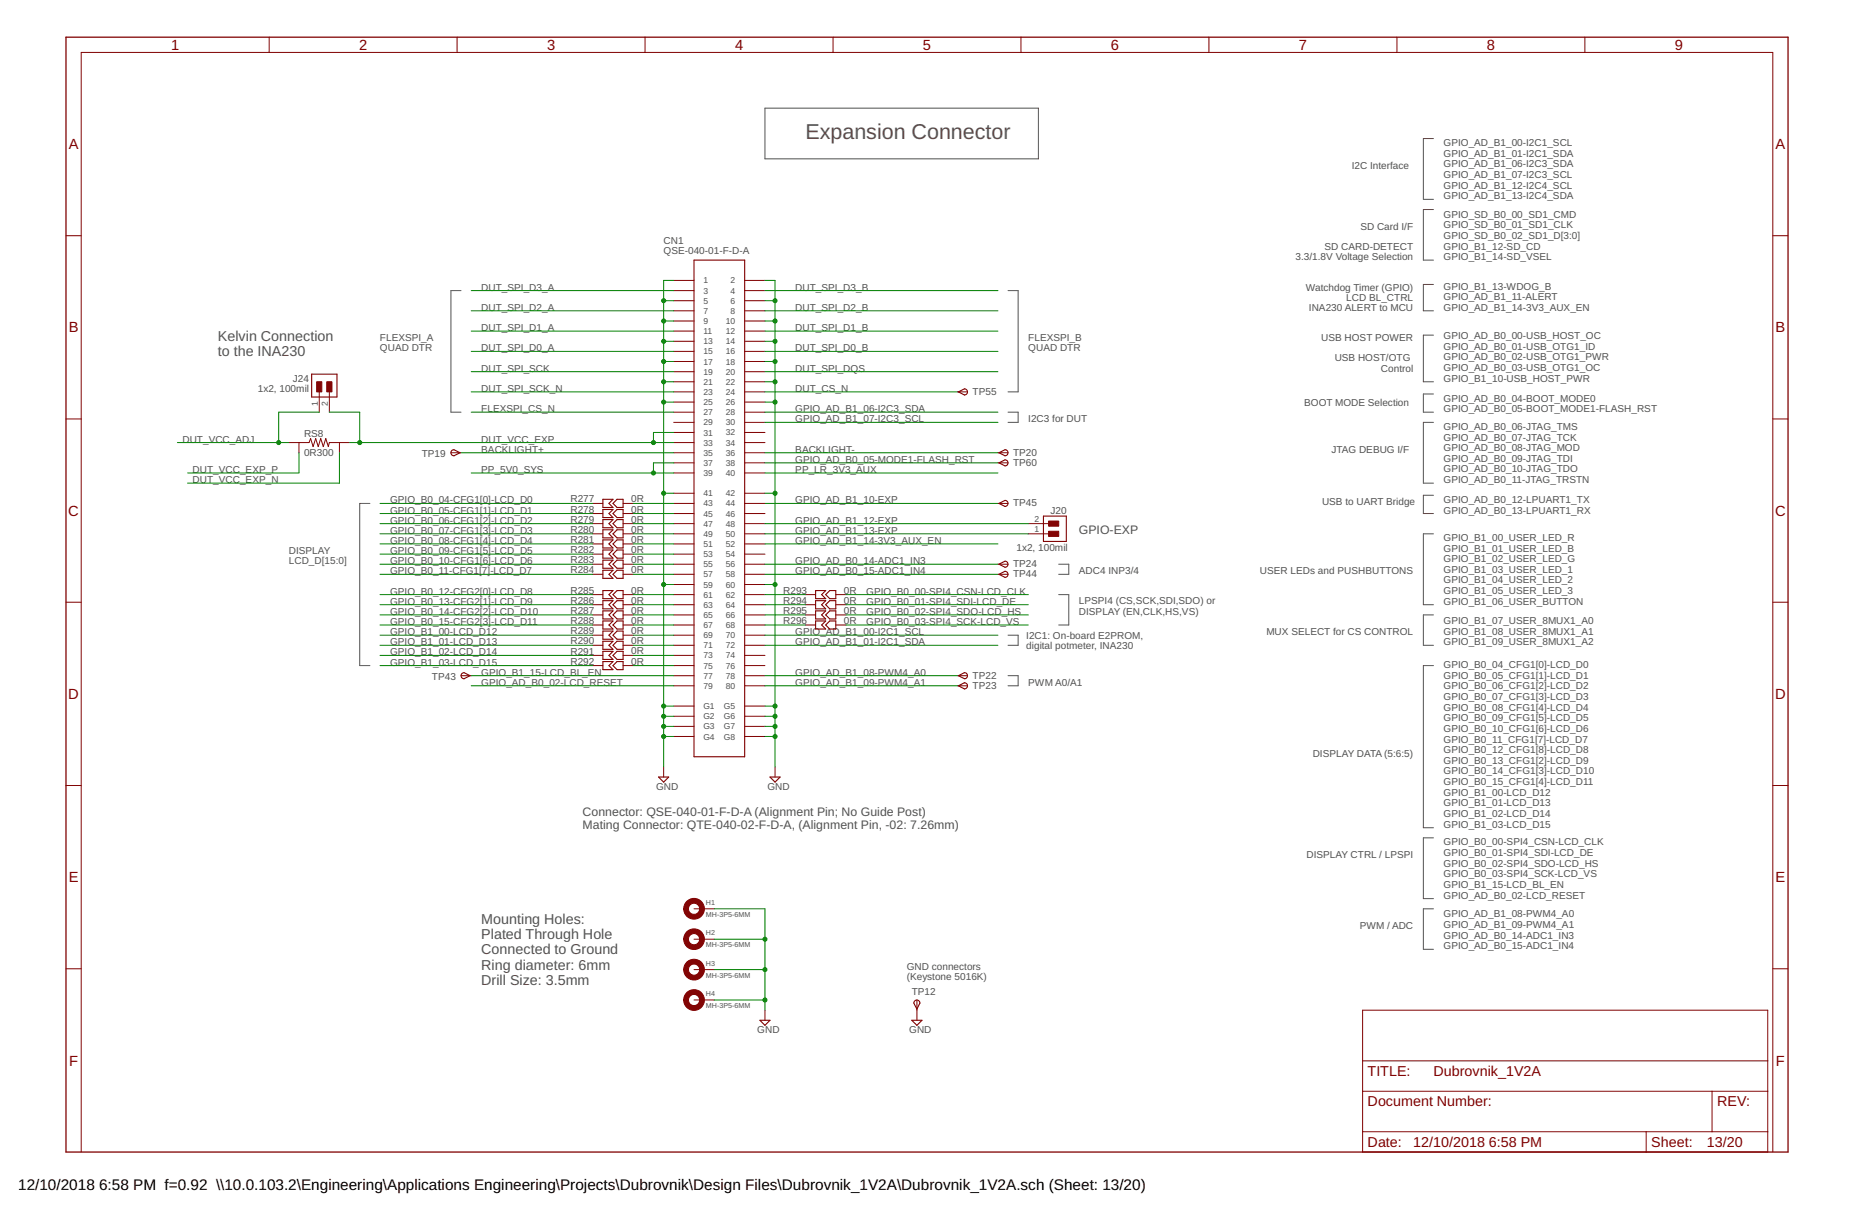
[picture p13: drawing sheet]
<svg xmlns="http://www.w3.org/2000/svg" width="432mm" height="279mm" viewBox="0 0 432 279" stroke-linecap="round" stroke-linejoin="round" font-family="sans-serif">
<defs><g id="words">
<text font-size="5" fill="#505050" x="185.8" y="31.9">Expansion Connector</text>
<g font-size="3.5">
<text x="4.2" y="274.2">12/10/2018</text>
<text x="22.9" y="274.2">6:58 PM f=0.92 \\10.0.103.2\Engineering\Applications Engineering\Projects\Dubrovnik\Design Files\Dubrovnik_1V2A\Dubrovnik_1V2A.sch (Sheet: 13/20)</text>
</g>
<g font-size="3.4" fill="#800000">
<text x="39.5" y="11.5">1</text>
<text x="82.8" y="11.5">2</text>
<text x="126.2" y="11.5">3</text>
<text x="169.5" y="11.5">4</text>
<text x="212.9" y="11.5">5</text>
<text x="256.2" y="11.5">6</text>
<text x="299.6" y="11.5">7</text>
<text x="343" y="11.5">8</text>
<text x="386.3" y="11.5">9</text>
<text x="15.8" y="34.4">A</text>
<text x="409.6" y="34.4">A</text>
<text x="15.8" y="76.6">B</text>
<text x="409.6" y="76.6">B</text>
<text x="15.7" y="118.9">C</text>
<text x="409.4" y="118.9">C</text>
<text x="15.7" y="161.1">D</text>
<text x="409.4" y="161.1">D</text>
<text x="15.8" y="203.4">E</text>
<text x="409.6" y="203.4">E</text>
<text x="15.9" y="245.6">F</text>
<text x="409.6" y="245.6">F</text>
</g>
<g font-size="3.3" fill="#505050">
<text x="50.3" y="78.7">Kelvin Connection</text>
<text x="50.3" y="82.2">to the INA230</text>
<text x="111" y="213">Mounting Holes:</text>
<text x="111" y="216.5">Plated Through Hole</text>
<text x="111" y="220">Connected to Ground</text>
<text x="111" y="223.5">Ring diameter: 6mm</text>
<text x="111" y="227">Drill Size: 3.5mm</text>
</g>
<g font-size="3.3" fill="#800000">
<text x="315.5" y="248.1">TITLE:</text>
<text x="330.7" y="248.1">Dubrovnik_1V2A</text>
<text x="315.5" y="255.1">Document Number:</text>
<text x="396.1" y="255.1">REV:</text>
<text x="315.5" y="264.4">Date:</text>
<text x="326" y="264.4">12/10/2018</text>
<text x="343.4" y="264.4">6:58 PM</text>
<text x="380.9" y="264.4">Sheet:</text>
<text x="393.7" y="264.4">13/20</text>
</g>
<g font-size="2.8" fill="#505050">
<text x="248.9" y="123.1">GPIO-EXP</text>
<text x="134.4" y="188.2">Connector: QSE-040-01-F-D-A (Alignment Pin; No Guide Post)</text>
<text x="134.4" y="191.2">Mating Connector: QTE-040-02-F-D-A, (Alignment Pin, -02: 7.26mm)</text>
</g>
<g font-size="2.3" fill="#505050">
<text x="333" y="33.7">GPIO_AD_B1_00-I2C1_SCL</text>
<text x="311.8" y="38.9">I2C Interface</text>
<text x="333" y="36.1">GPIO_AD_B1_01-I2C1_SDA</text>
<text x="333" y="38.6">GPIO_AD_B1_06-I2C3_SDA</text>
<text x="333" y="41">GPIO_AD_B1_07-I2C3_SCL</text>
<text x="333" y="43.5">GPIO_AD_B1_12-I2C4_SCL</text>
<text x="333" y="46">GPIO_AD_B1_13-I2C4_SDA</text>
<text x="313.8" y="53">SD Card I/F</text>
<text x="333" y="50.2">GPIO_SD_B0_00_SD1_CMD</text>
<text x="333" y="52.6">GPIO_SD_B0_01_SD1_CLK</text>
<text x="153.1" y="58.6">QSE-040-01-F-D-A</text>
<text x="153.1" y="56.2">CN1</text>
<text x="298.8" y="60">3.3/1.8V Voltage Selection</text>
<text x="305.5" y="57.5">SD CARD-DETECT</text>
<text x="333" y="55.1">GPIO_SD_B0_02_SD1_D[3:0]</text>
<text x="333" y="57.5">GPIO_B1_12-SD_CD</text>
<text x="333" y="60">GPIO_B1_14-SD_VSEL</text>
<text x="111" y="71.7">DUT_SPI_D2_A</text>
<text x="111" y="67">DUT_SPI_D3_A</text>
<text x="183.4" y="67">DUT_SPI_D3_B</text>
<text x="183.4" y="71.7">DUT_SPI_D2_B</text>
<text x="301.2" y="67">Watchdog Timer (GPIO)</text>
<text x="301.9" y="71.7">INA230 ALERT to MCU</text>
<text x="310.5" y="69.3">LCD BL_CTRL</text>
<text x="333" y="66.7">GPIO_B1_13-WDOG_B</text>
<text x="333" y="69.2">GPIO_AD_B1_11-ALERT</text>
<text x="333" y="71.7">GPIO_AD_B1_14-3V3_AUX_EN</text>
<text x="111" y="76.3">DUT_SPI_D1_A</text>
<text x="183.4" y="76.3">DUT_SPI_D1_B</text>
<text x="87.7" y="78.5">FLEXSPI_A</text>
<text x="87.7" y="81">QUAD DTR</text>
<text x="111" y="81">DUT_SPI_D0_A</text>
<text x="183.4" y="81">DUT_SPI_D0_B</text>
<text x="237.2" y="78.5">FLEXSPI_B</text>
<text x="237.2" y="81">QUAD DTR</text>
<text x="304.7" y="78.7">USB HOST POWER</text>
<text x="307.9" y="83.2">USB HOST/OTG</text>
<text x="333" y="78.2">GPIO_AD_B0_00-USB_HOST_OC</text>
<text x="333" y="80.6">GPIO_AD_B0_01-USB_OTG1_ID</text>
<text x="333" y="83.1">GPIO_AD_B0_02-USB_OTG1_PWR</text>
<text x="67.5" y="88">J24</text>
<text x="111" y="85.7">DUT_SPI_SCK</text>
<text x="183.4" y="85.7">DUT_SPI_DQS</text>
<text x="318.5" y="85.7">Control</text>
<text x="333" y="85.6">GPIO_AD_B0_03-USB_OTG1_OC</text>
<text x="333" y="88">GPIO_B1_10-USB_HOST_PWR</text>
<text x="59.5" y="90.3">1x2, 100mil</text>
<text x="111" y="90.3">DUT_SPI_SCK_N</text>
<text x="111" y="95">FLEXSPI_CS_N</text>
<text x="183.4" y="95">GPIO_AD_B1_06-I2C3_SDA</text>
<text x="183.4" y="90.3">DUT_CS_N</text>
<text x="224.3" y="91">TP55</text>
<text x="300.8" y="93.6">BOOT MODE Selection</text>
<text x="333" y="92.6">GPIO_AD_B0_04-BOOT_MODE0</text>
<text x="333" y="95">GPIO_AD_B0_05-BOOT_MODE1-FLASH_RST</text>
<text x="70.1" y="100.7">RS8</text>
<text x="183.4" y="97.4">GPIO_AD_B1_07-I2C3_SCL</text>
<text x="237.2" y="97.4">I2C3 for DUT</text>
<text x="333" y="99.1">GPIO_AD_B0_06-JTAG_TMS</text>
<text x="333" y="101.6">GPIO_AD_B0_07-JTAG_TCK</text>
<text x="42.1" y="102">DUT_VCC_ADJ</text>
<text x="70.1" y="105.1">0R300</text>
<text x="97.3" y="105.3">TP19</text>
<text x="111" y="104.4">BACKLIGHT+</text>
<text x="111" y="102">DUT_VCC_EXP</text>
<text x="183.4" y="104.4">BACKLIGHT-</text>
<text x="183.4" y="106.7">GPIO_AD_B0_05-MODE1-FLASH_RST</text>
<text x="233.7" y="105.1">TP20</text>
<text x="233.7" y="107.4">TP60</text>
<text x="307.1" y="104.4">JTAG DEBUG I/F</text>
<text x="333" y="104">GPIO_AD_B0_08-JTAG_MOD</text>
<text x="333" y="106.5">GPIO_AD_B0_09-JTAG_TDI</text>
<text x="44.4" y="109">DUT_VCC_EXP_P</text>
<text x="44.4" y="111.4">DUT_VCC_EXP_N</text>
<text x="111" y="109">PP_5V0_SYS</text>
<text x="183.4" y="109">PP_LR_3V3_AUX</text>
<text x="333" y="108.9">GPIO_AD_B0_10-JTAG_TDO</text>
<text x="333" y="111.4">GPIO_AD_B0_11-JTAG_TRSTN</text>
<text x="90" y="118.4">GPIO_B0_05-CFG1[1]-LCD_D1</text>
<text x="90" y="116">GPIO_B0_04-CFG1[0]-LCD_D0</text>
<text x="131.6" y="115.8">R277</text>
<text x="131.6" y="118.2">R278</text>
<text x="145.6" y="115.8">0R</text>
<text x="145.6" y="118.2">0R</text>
<text x="183.4" y="116">GPIO_AD_B1_10-EXP</text>
<text x="233.7" y="116.7">TP45</text>
<text x="242.3" y="118.4">J20</text>
<text x="304.9" y="116.5">USB to UART Bridge</text>
<text x="333" y="115.9">GPIO_AD_B0_12-LPUART1_TX</text>
<text x="333" y="118.4">GPIO_AD_B0_13-LPUART1_RX</text>
<text x="90" y="123.1">GPIO_B0_07-CFG1[3]-LCD_D3</text>
<text x="90" y="120.7">GPIO_B0_06-CFG1[2]-LCD_D2</text>
<text x="90" y="125.4">GPIO_B0_08-CFG1[4]-LCD_D4</text>
<text x="131.6" y="120.5">R279</text>
<text x="131.6" y="122.8">R280</text>
<text x="131.6" y="125.2">R281</text>
<text x="145.6" y="120.5">0R</text>
<text x="145.6" y="122.8">0R</text>
<text x="145.6" y="125.2">0R</text>
<text x="183.4" y="120.7">GPIO_AD_B1_12-EXP</text>
<text x="183.4" y="123.1">GPIO_AD_B1_13-EXP</text>
<text x="183.4" y="125.4">GPIO_AD_B1_14-3V3_AUX_EN</text>
<text x="333" y="124.7">GPIO_B1_00_USER_LED_R</text>
<text x="66.6" y="127.6">DISPLAY</text>
<text x="66.6" y="130.1">LCD_D[15:0]</text>
<text x="90" y="127.7">GPIO_B0_09-CFG1[5]-LCD_D5</text>
<text x="90" y="130.1">GPIO_B0_10-CFG1[6]-LCD_D6</text>
<text x="131.6" y="127.5">R282</text>
<text x="131.6" y="129.9">R283</text>
<text x="145.6" y="127.5">0R</text>
<text x="145.6" y="129.8">0R</text>
<text x="183.4" y="130.1">GPIO_AD_B0_14-ADC1_IN3</text>
<text x="233.7" y="130.8">TP24</text>
<text x="234.5" y="127">1x2, 100mil</text>
<text x="333" y="127.1">GPIO_B1_01_USER_LED_B</text>
<text x="333" y="129.6">GPIO_B1_02_USER_LED_G</text>
<text x="90" y="137.1">GPIO_B0_12-CFG2[0]-LCD_D8</text>
<text x="90" y="132.4">GPIO_B0_11-CFG1[7]-LCD_D7</text>
<text x="131.6" y="132.2">R284</text>
<text x="131.6" y="136.9">R285</text>
<text x="145.6" y="132.2">0R</text>
<text x="145.6" y="136.8">0R</text>
<text x="180.6" y="136.9">R293</text>
<text x="183.4" y="132.4">GPIO_AD_B0_15-ADC1_IN4</text>
<text x="194.7" y="136.8">0R</text>
<text x="199.8" y="137.1">GPIO_B0_00-SPI4_CSN-LCD_CLK</text>
<text x="233.7" y="133.1">TP44</text>
<text x="248.9" y="132.4">ADC4 INP3/4</text>
<text x="290.6" y="132.4">USER LEDs and PUSHBUTTONS</text>
<text x="333" y="132">GPIO_B1_03_USER_LED_1</text>
<text x="333" y="134.5">GPIO_B1_04_USER_LED_2</text>
<text x="333" y="137">GPIO_B1_05_USER_LED_3</text>
<text x="90" y="141.7">GPIO_B0_14-CFG2[2]-LCD_D10</text>
<text x="90" y="139.4">GPIO_B0_13-CFG2[1]-LCD_D9</text>
<text x="131.6" y="139.2">R286</text>
<text x="131.6" y="141.5">R287</text>
<text x="131.6" y="143.9">R288</text>
<text x="145.6" y="139.2">0R</text>
<text x="145.6" y="141.5">0R</text>
<text x="145.6" y="143.9">0R</text>
<text x="180.6" y="139.2">R294</text>
<text x="180.6" y="141.5">R295</text>
<text x="180.6" y="143.9">R296</text>
<text x="194.7" y="139.2">0R</text>
<text x="194.7" y="141.5">0R</text>
<text x="194.7" y="143.9">0R</text>
<text x="199.8" y="141.7">GPIO_B0_02-SPI4_SDO-LCD_HS</text>
<text x="199.8" y="139.4">GPIO_B0_01-SPI4_SDI-LCD_DE</text>
<text x="248.9" y="139.3">LPSPI4 (CS,SCK,SDI,SDO) or</text>
<text x="248.9" y="141.7">DISPLAY (EN,CLK,HS,VS)</text>
<text x="333" y="139.4">GPIO_B1_06_USER_BUTTON</text>
<text x="333" y="143.8">GPIO_B1_07_USER_8MUX1_A0</text>
<text x="90" y="148.8">GPIO_B1_01-LCD_D13</text>
<text x="90" y="146.4">GPIO_B1_00-LCD_D12</text>
<text x="90" y="144.1">GPIO_B0_15-CFG2[3]-LCD_D11</text>
<text x="131.6" y="146.2">R289</text>
<text x="131.6" y="148.5">R290</text>
<text x="145.6" y="146.2">0R</text>
<text x="145.6" y="148.5">0R</text>
<text x="183.4" y="146.4">GPIO_AD_B1_00-I2C1_SCL</text>
<text x="183.4" y="148.8">GPIO_AD_B1_01-I2C1_SDA</text>
<text x="199.8" y="144.1">GPIO_B0_03-SPI4_SCK-LCD_VS</text>
<text x="236.7" y="147.2">I2C1: On-board E2PROM,</text>
<text x="236.7" y="149.7">digital potmeter, INA230</text>
<text x="292.1" y="146.4">MUX SELECT for CS CONTROL</text>
<text x="333" y="146.3">GPIO_B1_08_USER_8MUX1_A1</text>
<text x="333" y="148.8">GPIO_B1_09_USER_8MUX1_A2</text>
<text x="90" y="153.4">GPIO_B1_03-LCD_D15</text>
<text x="90" y="151.1">GPIO_B1_02-LCD_D14</text>
<text x="111" y="155.8">GPIO_B1_15-LCD_BL_EN</text>
<text x="131.6" y="150.9">R291</text>
<text x="131.6" y="153.2">R292</text>
<text x="145.6" y="150.9">0R</text>
<text x="145.6" y="153.2">0R</text>
<text x="183.4" y="155.8">GPIO_AD_B1_08-PWM4_A0</text>
<text x="333" y="154">GPIO_B0_04_CFG1[0]-LCD_D0</text>
<text x="99.6" y="156.7">TP43</text>
<text x="111" y="158.1">GPIO_AD_B0_02-LCD_RESET</text>
<text x="183.4" y="158.1">GPIO_AD_B1_09-PWM4_A1</text>
<text x="224.3" y="156.5">TP22</text>
<text x="224.3" y="158.8">TP23</text>
<text x="237.2" y="158.1">PWM A0/A1</text>
<text x="333" y="156.4">GPIO_B0_05_CFG1[1]-LCD_D1</text>
<text x="333" y="158.9">GPIO_B0_06_CFG1[2]-LCD_D2</text>
<text x="333" y="161.3">GPIO_B0_07_CFG1[3]-LCD_D3</text>
<text x="333" y="163.8">GPIO_B0_08_CFG1[4]-LCD_D4</text>
<text x="333" y="166.3">GPIO_B0_09_CFG1[5]-LCD_D5</text>
<text x="333" y="168.7">GPIO_B0_10_CFG1[6]-LCD_D6</text>
<text x="333" y="171.2">GPIO_B0_11_CFG1[7]-LCD_D7</text>
<text x="333" y="173.6">GPIO_B0_12_CFG1[8]-LCD_D8</text>
<text x="302.8" y="174.5">DISPLAY DATA (5:6:5)</text>
<text x="333" y="176.1">GPIO_B0_13_CFG1[2]-LCD_D9</text>
<text x="333" y="178.5">GPIO_B0_14_CFG1[3]-LCD_D10</text>
<text x="151.3" y="182.1">GND</text>
<text x="177" y="182.1">GND</text>
<text x="333" y="181">GPIO_B0_15_CFG1[4]-LCD_D11</text>
<text x="333" y="183.4">GPIO_B1_00-LCD_D12</text>
<text x="333" y="185.9">GPIO_B1_01-LCD_D13</text>
<text x="333" y="188.4">GPIO_B1_02-LCD_D14</text>
<text x="333" y="190.8">GPIO_B1_03-LCD_D15</text>
<text x="301.4" y="197.8">DISPLAY CTRL / LPSPI</text>
<text x="333" y="194.9">GPIO_B0_00-SPI4_CSN-LCD_CLK</text>
<text x="333" y="197.3">GPIO_B0_01-SPI4_SDI-LCD_DE</text>
<text x="333" y="199.8">GPIO_B0_02-SPI4_SDO-LCD_HS</text>
<text x="333" y="202.3">GPIO_B0_03-SPI4_SCK-LCD_VS</text>
<text x="333" y="204.7">GPIO_B1_15-LCD_BL_EN</text>
<text x="333" y="207.2">GPIO_AD_B0_02-LCD_RESET</text>
<text x="313.6" y="214.2">PWM / ADC</text>
<text x="333" y="211.5">GPIO_AD_B1_08-PWM4_A0</text>
<text x="333" y="213.9">GPIO_AD_B1_09-PWM4_A1</text>
<text x="333" y="216.4">GPIO_AD_B0_14-ADC1_IN3</text>
<text x="333" y="218.9">GPIO_AD_B0_15-ADC1_IN4</text>
<text x="209.2" y="223.5">GND connectors</text>
<text x="209.2" y="225.9">(Keystone 5016K)</text>
<text x="210.3" y="229.4">TP12</text>
<text x="174.7" y="238.1">GND</text>
<text x="209.7" y="238.1">GND</text>
</g>
<g font-size="2" fill="#505050">
<text x="162.2" y="65.3">1</text>
<text x="168.5" y="65.3">2</text>
<text x="162.2" y="67.7">3</text>
<text x="162.2" y="70">5</text>
<text x="168.5" y="67.7">4</text>
<text x="168.5" y="70">6</text>
<text x="162.2" y="72.4">7</text>
<text x="162.2" y="74.7">9</text>
<text x="162.2" y="77">11</text>
<text x="167.4" y="74.7">10</text>
<text x="167.4" y="77">12</text>
<text x="168.5" y="72.4">8</text>
<text x="162.2" y="79.4">13</text>
<text x="162.2" y="81.7">15</text>
<text x="167.4" y="79.4">14</text>
<text x="167.4" y="81.7">16</text>
<text x="162.2" y="84">17</text>
<text x="162.2" y="86.4">19</text>
<text x="162.2" y="88.7">21</text>
<text x="167.4" y="84">18</text>
<text x="167.4" y="86.4">20</text>
<text x="167.4" y="88.7">22</text>
<text x="73.3" y="93.6" transform="rotate(-90 73.3 93.6)">1</text>
<text x="75.6" y="93.6" transform="rotate(-90 75.6 93.6)">2</text>
<text x="162.2" y="91">23</text>
<text x="162.2" y="93.4">25</text>
<text x="162.2" y="95.7">27</text>
<text x="167.4" y="91">24</text>
<text x="167.4" y="93.4">26</text>
<text x="167.4" y="95.7">28</text>
<text x="162.2" y="98.1">29</text>
<text x="162.2" y="100.4">31</text>
<text x="167.4" y="98.1">30</text>
<text x="167.4" y="100.4">32</text>
<text x="162.2" y="102.7">33</text>
<text x="162.2" y="105.1">35</text>
<text x="162.2" y="107.4">37</text>
<text x="167.4" y="102.7">34</text>
<text x="167.4" y="105.1">36</text>
<text x="167.4" y="107.4">38</text>
<text x="162.2" y="109.7">39</text>
<text x="167.4" y="109.7">40</text>
<text x="162.2" y="114.4">41</text>
<text x="162.2" y="116.7">43</text>
<text x="162.2" y="119.1">45</text>
<text x="167.4" y="114.4">42</text>
<text x="167.4" y="116.7">44</text>
<text x="167.4" y="119.1">46</text>
<text x="162.2" y="121.4">47</text>
<text x="162.2" y="123.8">49</text>
<text x="167.4" y="121.4">48</text>
<text x="167.4" y="123.8">50</text>
<text x="238.6" y="122.7">1</text>
<text x="238.6" y="120.4">2</text>
<text x="162.2" y="126.1">51</text>
<text x="162.2" y="128.4">53</text>
<text x="162.2" y="130.8">55</text>
<text x="167.4" y="126.1">52</text>
<text x="167.4" y="128.4">54</text>
<text x="167.4" y="130.8">56</text>
<text x="162.2" y="133.1">57</text>
<text x="162.2" y="135.4">59</text>
<text x="162.2" y="137.8">61</text>
<text x="167.4" y="133.1">58</text>
<text x="167.4" y="135.4">60</text>
<text x="167.4" y="137.8">62</text>
<text x="162.2" y="140.1">63</text>
<text x="162.2" y="142.5">65</text>
<text x="167.4" y="140.1">64</text>
<text x="167.4" y="142.4">66</text>
<text x="162.2" y="144.8">67</text>
<text x="162.2" y="147.1">69</text>
<text x="162.2" y="149.5">71</text>
<text x="167.4" y="144.8">68</text>
<text x="167.4" y="147.1">70</text>
<text x="167.4" y="149.5">72</text>
<text x="162.2" y="151.8">73</text>
<text x="162.2" y="154.1">75</text>
<text x="167.4" y="151.8">74</text>
<text x="167.4" y="154.1">76</text>
<text x="162.2" y="156.5">77</text>
<text x="162.2" y="158.8">79</text>
<text x="167.4" y="156.5">78</text>
<text x="167.4" y="158.8">80</text>
<text x="162.2" y="163.5">G1</text>
<text x="162.2" y="165.8">G2</text>
<text x="167" y="163.5">G5</text>
<text x="167" y="165.8">G6</text>
<text x="162.2" y="168.2">G3</text>
<text x="162.2" y="170.5">G4</text>
<text x="167" y="168.1">G7</text>
<text x="167" y="170.5">G8</text>
</g>
<g font-size="1.7" fill="#505050">
<text x="162.8" y="208.6">H1</text>
<text x="162.8" y="211.3">MH-3P5-6MM</text>
<text x="162.8" y="215.6">H2</text>
<text x="162.8" y="218.4">MH-3P5-6MM</text>
<text x="162.8" y="225.4">MH-3P5-6MM</text>
<text x="162.8" y="222.6">H3</text>
<text x="162.8" y="232.4">MH-3P5-6MM</text>
<text x="162.8" y="229.6">H4</text>
</g>
</g></defs>
<g fill="none" stroke="#505050" stroke-width=".23">
<path d="M176.4 24.9h63.1v11.7h-63.1zM330.6 31.9h-2.3v14.1h2.3M330.6 48.3h-2.3v11.7h2.3M106.3 67h-2.3v28h2.3M232.5 67h2.3v23.3h-2.3M330.6 65.6h-2.3v6h2.3M330.6 77.3h-2.3v10.7h2.3M232.5 95h2.3v2.4h-2.3M330.6 90.8h-2.3v4.2h2.3M330.6 97.4h-2.3v14h2.3M85.3 116.1h-2.3v37.3h2.3M330.6 114.2h-2.3v4.2h2.3"/>
<path d="M244.2 137.1h2.3v7h-2.3M244.2 130.1h2.3v2.3h-2.3M330.6 123.1h-2.3v16.3h2.3M232.5 146.4h2.3v2.4h-2.3M232.5 155.8h2.3v2.3h-2.3M330.6 141.8h-2.3v7h2.3M330.6 153.4h-2.3v37.4h2.3M330.6 193.1h-2.3v14.1h2.3M330.6 209.5h-2.3v9.3h2.3"/>
</g>
<g fill="none" stroke="#800000" stroke-width=".25">
<path d="M160.1 60h11.7v114.5h-11.7zM71.9 86.3h5.8v5.2h-5.8zM221.1 90.3l1.4-.7a.71 .71 0 0 1 .7 .7 .71 .71 0 0 1-.7 .8zM104.1 103.9l.6-.2 1.4 .7-1.4 .7-.2-.1-.5-.4zM139.1 115.1h2.3l-.9 1 .9 .9h-2.3zM139.1 117.5h2.3l-.9 .9 .9 .9h-2.3zM139.1 119.8h2.3l-.9 .9 .9 1h-2.3zM141.4 118.4l.9-.9h1.4v1.8h-1.4zM142.3 115.1h1.4v1.9h-1.4l-.9-.9zM230.4 104.4l1.4-.7a.7 .7 0 0 1 .7 .7 .7 .7 0 0 1-.7 .7zM230.4 106.7l1.4-.7a.7 .7 0 0 1 .7 .7 .7 .7 0 0 1-.7 .7zM230.4 116.1l1.4-.7a.7 .7 0 0 1 .7 .7 .7 .7 0 0 1-.7 .7z"/>
<path d="M240.7 119h5.3v5.8h-5.3zM139.1 122.1h2.3l-.9 1 .9 .9h-2.3zM139.1 124.5h2.3l-.9 .9 .9 .9h-2.3zM139.1 126.8h2.3l-.9 .9 .9 1h-2.3zM139.1 129.1h2.3l-.9 1 .9 .9h-2.3zM139.1 131.5h2.3l-.9 .9 .9 .9h-2.3zM139.1 136.1h2.3l-.9 1 .9 .9h-2.3zM139.1 138.5h2.3l-.9 .9 .9 1h-2.3zM141.4 120.7l.9-.9h1.4v1.9h-1.4zM141.4 123.1l.9-1h1.4v1.9h-1.4zM141.4 125.4l.9-.9h1.4v1.8h-1.4zM141.4 130.1l.9-1h1.4v1.9h-1.4z"/>
<path d="M141.4 132.4l.9-.9h1.4v1.8h-1.4zM141.4 137.1l.9-1h1.4v1.9h-1.4zM141.4 139.4l.9-.9h1.4v1.9h-1.4zM142.3 126.8h1.4v1.9h-1.4l-.9-1zM188.1 136.1h2.4l-1 1 1 .9h-2.4zM188.1 138.5h2.4l-1 .9 1 1h-2.4zM191.4 136.1h1.4v1.9h-1.4l-.9-.9zM191.4 138.5h1.4v1.9h-1.4l-.9-1zM230.4 130.1l1.4-.7a.7 .7 0 0 1 .7 .7 .7 .7 0 0 1-.7 .7zM230.4 132.4l1.4-.7a.7 .7 0 0 1 .7 .7 .7 .7 0 0 1-.7 .7zM106.5 155.4l.5-.3 1.4 .7-1.6 .6-.4-.4zM139.1 140.8h2.3l-.9 1 .9 .9h-2.3z"/>
<path d="M139.1 143.2h2.3l-.9 .9 .9 .9h-2.3zM139.1 145.5h2.3l-.9 .9 .9 1h-2.3zM139.1 147.8h2.3l-.9 1 .9 .9h-2.3zM139.1 150.2h2.3l-.9 .9 .9 .9h-2.3zM139.1 152.5h2.3l-.9 .9 .9 1h-2.3zM141.4 141.8l.9-1h1.4v1.9h-1.4zM141.4 144.1l.9-.9h1.4v1.8h-1.4zM141.4 148.8l.9-1h1.4v1.9h-1.4zM141.4 151.1l.9-.9h1.4v1.8h-1.4zM141.4 153.4l.9-.9h1.4v1.9h-1.4zM142.3 145.5h1.4v1.9h-1.4l-.9-1zM188.1 140.8h2.4l-1 1 1 .9h-2.4z"/>
<path d="M188.1 143.2h2.4l-1 .9 1 .9h-2.4zM191.4 140.8h1.4v1.9h-1.4l-.9-.9zM191.4 143.2h1.4v1.8h-1.4l-.9-.9zM221.1 155.8l1.4-.7a.7 .7 0 0 1 .7 .7 .7 .7 0 0 1-.7 .7zM221.1 158.1l1.4-.7a.71 .71 0 0 1 .7 .7 .71 .71 0 0 1-.7 .7zM151.9 179.1h2.3l-1.1 1.2zM177.6 179.1h2.3l-1.1 1.2zM175.3 235.2h2.3l-1.2 1.2zM210.3 235.2h2.4l-1.2 1.2zM210.9 230.8a.7 .7 0 0 1 .8-.2 .7 .7 0 0 1 .5 .6l-.7 1.4-.7-1.4z"/>
</g>
<g fill="none" stroke="#800000" stroke-width=".23">
<path d="M62.1 8.6v3.5M105.4 8.6v3.5M148.8 8.6v3.5M192.2 8.6v3.5M235.5 8.6v3.5M278.8 8.6v3.5M322.2 8.6v3.5M365.6 8.6v3.5M15.2 54.3h3.5M408.9 54.3h3.5M155.4 64.6h4.7M155.4 67h4.7"/>
<path d="M155.4 69.3h4.7M155.4 71.6h4.7M155.4 74h4.7M155.4 76.3h4.7M155.4 78.7h4.7M171.8 64.6h4.6M171.8 67h4.6M171.8 69.3h4.6M171.8 71.6h4.6M171.8 74h4.6M171.8 76.3h4.6M171.8 78.7h4.6"/>
<path d="M15.2 96.6h3.5M73.6 90.3v4.7M76 90.3v4.7M155.4 81h4.7M155.4 83.3h4.7M155.4 85.7h4.7M155.4 88h4.7M155.4 90.3h4.7M155.4 92.7h4.7M155.4 95h4.7M155.4 97.4h4.7M155.4 99.7h4.7"/>
<path d="M171.8 81h4.6M171.8 83.3h4.6M171.8 85.7h4.6M171.8 88h4.6M171.8 90.3h4.6M171.8 92.7h4.6M171.8 95h4.6M171.8 97.4h4.6M171.8 99.7h4.6M220.8 90.3h2.4M408.9 96.6h3.5M66.6 102h4.7l.3-.9 .6 1.9 .6-1.9 .6 1.9 .6-1.9 .6 1.9 .5-1.9 .6 1.9 .3-1h4.6"/>
<path d="M69 102v2.4M78.3 102v2.4M104 104.4h2.3M136.7 116.1h2.4M136.7 118.4h2.4M143.7 116.1h2.4M143.7 118.4h2.4M155.4 102h4.7M155.4 104.4h4.7M155.4 106.7h4.7M155.4 109h4.7M155.4 113.7h4.7"/>
<path d="M155.4 116.1h4.7M155.4 118.4h4.7M171.8 102h4.6M171.8 104.4h4.6M171.8 106.7h4.6M171.8 109h4.6M171.8 113.7h4.6M171.8 116.1h4.6M171.8 118.4h4.6M230.2 104.4h2.3M230.2 106.7h2.3M230.2 116.1h2.3"/>
<path d="M15.2 138.8h3.5M136.7 120.7h2.4M136.7 123.1h2.4M136.7 125.4h2.4M136.7 127.7h2.4M136.7 130.1h2.4M136.7 132.4h2.4M136.7 137.1h2.4M136.7 139.4h2.4M143.7 120.7h2.4M143.7 123.1h2.4M143.7 125.4h2.4"/>
<path d="M143.7 127.7h2.4M143.7 130.1h2.4M143.7 132.4h2.4M143.7 137.1h2.4M143.7 139.4h2.4M155.4 120.7h4.7M155.4 123.1h4.7M155.4 125.4h4.7M155.4 127.7h4.7M155.4 130.1h4.7M155.4 132.4h4.7M155.4 134.7h4.7"/>
<path d="M155.4 137.1h4.7M155.4 139.4h4.7M171.8 120.7h4.6M171.8 123.1h4.6M171.8 125.4h4.6M171.8 127.7h4.6M171.8 130.1h4.6M171.8 132.4h4.6M171.8 134.7h4.6M171.8 137.1h4.6M171.8 139.4h4.6M185.8 137.1h2.3"/>
<path d="M185.8 139.4h2.3M192.8 137.1h2.3M192.8 139.4h2.3M230.2 130.1h2.3M230.2 132.4h2.3M237.2 120.7h4.7M237.2 123.1h4.7M408.9 138.8h3.5M106.3 155.8h2.4M136.7 141.8h2.4M136.7 144.1h2.4M136.7 146.4h2.4"/>
<path d="M136.7 148.8h2.4M136.7 151.1h2.4M136.7 153.4h2.4M143.7 141.8h2.4M143.7 144.1h2.4M143.7 146.4h2.4M143.7 148.8h2.4M143.7 151.1h2.4M143.7 153.4h2.4M155.4 141.8h4.7M155.4 144.1h4.7M155.4 146.4h4.7"/>
<path d="M155.4 148.8h4.7M155.4 151.1h4.7M155.4 153.4h4.7M155.4 155.8h4.7M155.4 158.1h4.7M171.8 141.8h4.6M171.8 144.1h4.6M171.8 146.4h4.6M171.8 148.8h4.6M171.8 151.1h4.6M171.8 153.4h4.6M171.8 155.8h4.6"/>
<path d="M171.8 158.1h4.6M185.8 141.8h2.3M185.8 144.1h2.3M192.8 141.8h2.3M192.8 144.1h2.3M220.8 155.8h2.4M220.8 158.1h2.4M153.1 176.8v2.3M155.4 162.8h4.7M155.4 165.1h4.7M155.4 167.4h4.7M155.4 169.8h4.7"/>
<path d="M171.8 162.8h4.6M171.8 165.1h4.6M171.8 167.4h4.6M171.8 169.8h4.6M178.8 176.8v2.3M15.2 181.1h3.5M408.9 181.1h3.5M160.1 209.5h4.7M160.1 216.5h4.7M15.2 223.3h3.5M160.1 223.5h4.7M160.1 230.5h4.7"/>
<path d="M176.4 232.9v2.3M211.5 230.5v4.7M314.3 232.9h93.5v32.7h-93.5zM408.9 223.3h3.5M314.3 251.6h93.5M314.3 244.6h93.5M394.9 251.6v9.3M18.7 265.6v-253.5h390.2v253.5M314.3 260.9h93.5M379.7 260.9v4.7"/>
</g>
<g fill="#800000" stroke="#800000" stroke-width=".23">
<path d="M158.5 207.7a2.39 2.39 0 0 1 3.7 .7 2.39 2.39 0 0 1-1.5 3.4 2.39 2.39 0 0 1-3-2.3h1.1a1.29 1.29 0 0 1 1.8-1.2 1.29 1.29 0 0 1 .3 2.1 1.29 1.29 0 0 1-2.1-.6v-.3h-1.1a2.47 2.47 0 0 1 .8-1.8z" fill-rule="evenodd"/>
<path d="M158.5 214.7a2.39 2.39 0 0 1 3.7 .7 2.39 2.39 0 0 1-1.5 3.4 2.39 2.39 0 0 1-3-2.3h1.1a1.29 1.29 0 0 1 1.8-1.2 1.29 1.29 0 0 1 .3 2.1 1.29 1.29 0 0 1-2.1-.6v-.3h-1.1a2.47 2.47 0 0 1 .8-1.8z" fill-rule="evenodd"/>
<path d="M158.5 221.7a2.39 2.39 0 0 1 3.7 .7 2.39 2.39 0 0 1-1.5 3.4 2.39 2.39 0 0 1-3-2.3h1.1a1.29 1.29 0 0 1 1.8-1.2 1.29 1.29 0 0 1 .3 2.1 1.29 1.29 0 0 1-2.1-.6v-.3h-1.1a2.47 2.47 0 0 1 .8-1.8z" fill-rule="evenodd"/>
<path d="M158.5 228.7a2.39 2.39 0 0 1 3.7 .7 2.39 2.39 0 0 1-1.5 3.4 2.39 2.39 0 0 1-3-2.3h1.1a1.29 1.29 0 0 1 1.8-1.2 1.29 1.29 0 0 1 .3 2.1 1.29 1.29 0 0 1-2.1-.6v-.3h-1.1a2.47 2.47 0 0 1 .8-1.8z" fill-rule="evenodd"/>
</g>
<path d="M15.2 8.6h397.2v257h-397.2z" fill="none" stroke="#800000" stroke-width=".3"/>
<g fill="#800000" stroke="#800000" stroke-width=".23">
<path d="M241.9 122.5h2.3v1.2h-2.3z"/>
<path d="M241.9 120.1h2.3v1.2h-2.3z"/>
<path d="M73 88h1.2v2.3h-1.2z"/>
<path d="M75.4 88h1.2v2.3h-1.2z"/>
</g>
<g fill="none" stroke="#008000" stroke-width=".23">
<path d="M108.7 67h46.7M108.7 76.3h46.7M108.7 71.6h46.7M153.1 69.3h2.3M153.1 74h2.3M153.1 78.7h2.3M155.4 64.6h-2.3v112.2M176.4 64.6h2.4v112.2M176.4 69.3h2.4M176.4 74h2.4M176.4 78.7h2.4M176.4 67h53.8"/>
<path d="M176.4 76.3h53.8M176.4 71.6h53.8M73.6 95h-9.3v7M76 95h7v7M108.7 95h46.7M108.7 90.3h46.7M108.7 85.7h46.7M108.7 81h46.7M153.1 83.3h2.3M153.1 88h2.3M153.1 92.7h2.3M155.4 99.7h-4.7v2.3"/>
<path d="M176.4 83.3h2.4M176.4 88h2.4M176.4 92.7h2.4M176.4 95h53.8M176.4 97.4h53.8M176.4 90.3h44.4M176.4 85.7h53.8M176.4 81h53.8M40.9 102h25.7M69 104.4v4.6h-25.7M78.3 104.4v7h-35M80.6 102h74.8"/>
<path d="M87.7 116.1h49M87.7 118.4h49M106.3 104.4h49.1M108.7 109h46.7M146.1 116.1h9.3M146.1 118.4h9.3M153.1 113.7h2.3M155.4 106.7h-4.7v2.3M176.4 113.7h2.4M176.4 116.1h53.8M176.4 109h53.8M176.4 106.7h53.8"/>
<path d="M176.4 104.4h53.8M87.7 130.1h49M87.7 132.4h49M87.7 120.7h49M87.7 123.1h49M87.7 125.4h49M87.7 139.4h49M87.7 137.1h49M87.7 127.7h49M146.1 130.1h9.3M146.1 132.4h9.3M146.1 120.7h9.3"/>
<path d="M146.1 123.1h9.3M146.1 125.4h9.3M146.1 139.4h9.3M146.1 137.1h9.3M146.1 127.7h9.3M153.1 134.7h2.3M176.4 134.7h2.4M176.4 130.1h53.8M176.4 132.4h53.8M176.4 120.7h60.8M176.4 123.1h60.8M176.4 125.4h53.8"/>
<path d="M176.4 139.4h9.4M176.4 137.1h9.4M195.1 139.4h42.1M195.1 137.1h42.1M87.7 146.4h49M87.7 148.8h49M87.7 144.1h49M87.7 141.8h49M87.7 153.4h49M87.7 151.1h49M108.7 155.8h46.7M108.7 158.1h46.7"/>
<path d="M146.1 146.4h9.3M146.1 148.8h9.3M146.1 144.1h9.3M146.1 141.8h9.3M146.1 153.4h9.3M146.1 151.1h9.3M176.4 146.4h53.8M176.4 148.8h53.8M176.4 155.8h44.4M176.4 144.1h9.4M176.4 141.8h9.4M176.4 158.1h44.4"/>
<path d="M195.1 144.1h42.1M195.1 141.8h42.1M153.1 162.8h2.3M153.1 165.1h2.3M153.1 167.4h2.3M153.1 169.8h2.3M176.4 162.8h2.4M176.4 165.1h2.4M176.4 167.4h2.4M176.4 169.8h2.4M164.8 216.5h11.6M164.8 209.5h11.6v23.4"/>
<path d="M164.8 223.5h11.6M164.8 230.5h11.6"/>
</g>
<g fill="#008000" stroke="#008000" stroke-width=".23">
<circle cx="153.1" cy="69.3" r=".47"/>
<circle cx="153.1" cy="74" r=".47"/>
<circle cx="153.1" cy="78.7" r=".47"/>
<circle cx="153.1" cy="83.3" r=".47"/>
<circle cx="153.1" cy="88" r=".47"/>
<circle cx="153.1" cy="92.7" r=".47"/>
<circle cx="153.1" cy="113.7" r=".47"/>
<circle cx="153.1" cy="134.7" r=".47"/>
<circle cx="153.1" cy="162.8" r=".47"/>
<circle cx="153.1" cy="165.1" r=".47"/>
<circle cx="153.1" cy="167.4" r=".47"/>
<circle cx="153.1" cy="169.8" r=".47"/>
<circle cx="178.8" cy="69.3" r=".47"/>
<circle cx="178.8" cy="74" r=".47"/>
<circle cx="178.8" cy="78.7" r=".47"/>
<circle cx="178.8" cy="83.3" r=".47"/>
<circle cx="178.8" cy="88" r=".47"/>
<circle cx="178.8" cy="92.7" r=".47"/>
<circle cx="178.8" cy="113.7" r=".47"/>
<circle cx="178.8" cy="134.7" r=".47"/>
<circle cx="178.8" cy="162.8" r=".47"/>
<circle cx="178.8" cy="165.1" r=".47"/>
<circle cx="178.8" cy="167.4" r=".47"/>
<circle cx="178.8" cy="169.8" r=".47"/>
<circle cx="176.4" cy="223.5" r=".47"/>
<circle cx="176.4" cy="230.5" r=".47"/>
<circle cx="176.4" cy="216.5" r=".47"/>
<circle cx="150.7" cy="109" r=".47"/>
<circle cx="64.3" cy="102" r=".47"/>
<circle cx="83" cy="102" r=".47"/>
<circle cx="150.7" cy="102" r=".47"/>
</g>
<use href="#words"/>
</svg>
